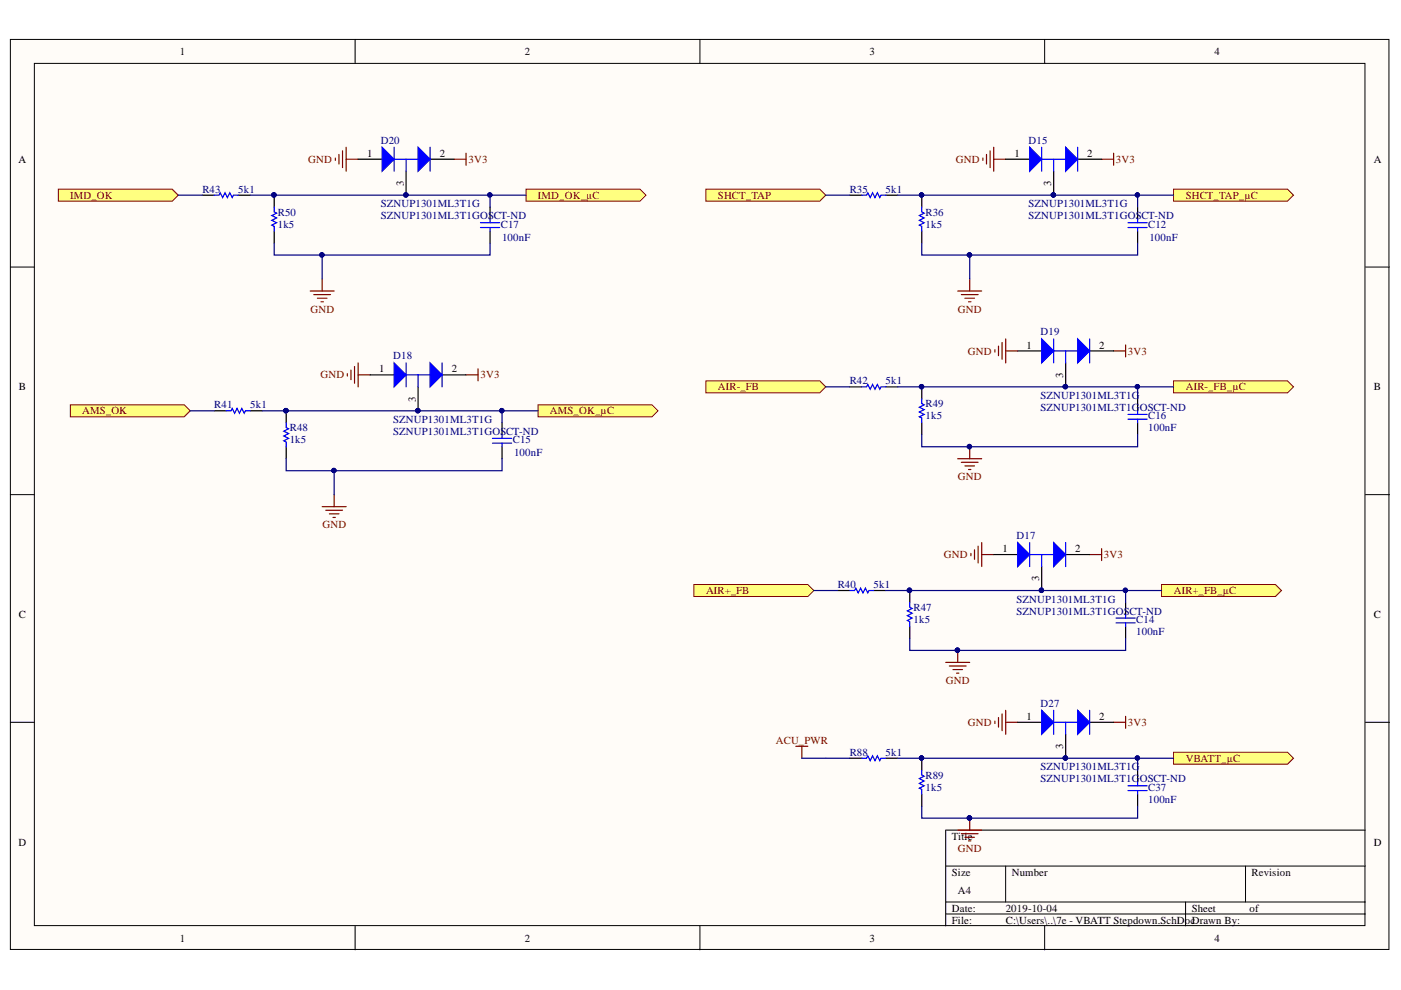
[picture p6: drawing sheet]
<svg xmlns="http://www.w3.org/2000/svg" width="297mm" height="210mm" viewBox="0 0 297 210" stroke-linecap="round" stroke-linejoin="round" font-family="sans-serif">
<defs><g id="words">
<g font-size="2.3">
<text x="38.2" y="11.7">1</text>
<text x="111.3" y="11.7">2</text>
<text x="184.4" y="11.7">3</text>
<text x="257.5" y="11.7">4</text>
<text x="3.9" y="34.5">A</text>
<text x="77.8" y="33.2">1</text>
<text x="93.2" y="33.2">2</text>
<text x="215.1" y="33.2">1</text>
<text x="230.5" y="33.2">2</text>
<text x="291.2" y="34.5">A</text>
<text x="85.6" y="39.5" transform="rotate(-90 85.6 39.5)">3</text>
<text x="222.9" y="39.5" transform="rotate(-90 222.9 39.5)">3</text>
<text x="217.6" y="73.9">1</text>
<text x="233" y="73.9">2</text>
<text x="4" y="82.8">B</text>
<text x="80.4" y="79">1</text>
<text x="95.8" y="79">2</text>
<text x="225.4" y="80.2" transform="rotate(-90 225.4 80.2)">3</text>
<text x="291.2" y="82.8">B</text>
<text x="88.2" y="85.2" transform="rotate(-90 88.2 85.2)">3</text>
<text x="212.6" y="117.1">1</text>
<text x="228" y="117.1">2</text>
<text x="220.3" y="123.3" transform="rotate(-90 220.3 123.3)">3</text>
<text x="4" y="131.1">C</text>
<text x="291.2" y="131.1">C</text>
<text x="217.6" y="152.6">1</text>
<text x="233" y="152.6">2</text>
<text x="225.4" y="158.9" transform="rotate(-90 225.4 158.9)">3</text>
<text x="3.9" y="179.3">D</text>
<text x="201.8" y="178.1">Title</text>
<text x="291.2" y="179.3">D</text>
<text x="201.8" y="185.7">Size</text>
<text x="214.5" y="185.7">Number</text>
<text x="265.4" y="185.7">Revision</text>
<text x="203.1" y="189.5">A4</text>
<text x="201.8" y="193.3">Date:</text>
<text x="201.8" y="195.8">File:</text>
<text x="213.2" y="193.3">2019-10-04</text>
<text x="213.2" y="195.8">C:\Users\..\7e - VBATT Stepdown.SchDocDrawn By:</text>
<text x="252.7" y="193.3">Sheet</text>
<text x="265" y="193.3">of</text>
<text x="38.2" y="199.6">1</text>
<text x="111.3" y="199.6">2</text>
<text x="184.4" y="199.6">3</text>
<text x="257.5" y="199.6">4</text>
</g>
<g font-size="2.3" fill="#800000">
<text x="65.3" y="34.5">GND</text>
<text x="99.3" y="34.5">3V3</text>
<text x="202.7" y="34.5">GND</text>
<text x="236.6" y="34.5">3V3</text>
<text x="14.9" y="42.1">IMD_OK</text>
<text x="114.1" y="42.1">IMD_OK_µC</text>
<text x="152.2" y="42.1">SHCT_TAP</text>
<text x="251.4" y="42.1">SHCT_TAP_µC</text>
<text x="65.8" y="66.3">GND</text>
<text x="203.1" y="66.3">GND</text>
<text x="205.2" y="75.2">GND</text>
<text x="239.1" y="75.2">3V3</text>
<text x="67.9" y="80.2">GND</text>
<text x="101.9" y="80.2">3V3</text>
<text x="152.2" y="82.8">AIR-_FB</text>
<text x="251.4" y="82.8">AIR-_FB_µC</text>
<text x="17.4" y="87.9">AMS_OK</text>
<text x="116.6" y="87.9">AMS_OK_µC</text>
<text x="203.1" y="101.8">GND</text>
<text x="68.4" y="112">GND</text>
<text x="200.1" y="118.4">GND</text>
<text x="234" y="118.4">3V3</text>
<text x="149.7" y="126">AIR+_FB</text>
<text x="248.9" y="126">AIR+_FB_µC</text>
<text x="200.5" y="145">GND</text>
<text x="205.2" y="153.9">GND</text>
<text x="239.1" y="153.9">3V3</text>
<text x="164.5" y="157.7">ACU_PWR</text>
<text x="251.4" y="161.5">VBATT_µC</text>
<text x="203.1" y="180.6">GND</text>
</g>
<g font-size="2.3" fill="#000080">
<text x="80.7" y="30.4">D20</text>
<text x="218.1" y="30.4">D15</text>
<text x="42.9" y="40.8">R43</text>
<text x="50.5" y="40.8">5k1</text>
<text x="180.1" y="40.8">R35</text>
<text x="187.8" y="40.8">5k1</text>
<text x="58.9" y="45.8">R50</text>
<text x="80.7" y="46.5">SZNUP1301ML3T1GOSCT-ND</text>
<text x="80.7" y="44">SZNUP1301ML3T1G</text>
<text x="196.2" y="45.8">R36</text>
<text x="218.1" y="46.5">SZNUP1301ML3T1GOSCT-ND</text>
<text x="218.1" y="44">SZNUP1301ML3T1G</text>
<text x="58.9" y="48.3">1k5</text>
<text x="106.2" y="48.3">C17</text>
<text x="106.4" y="51.1">100nF</text>
<text x="196.2" y="48.3">1k5</text>
<text x="243.4" y="48.3">C12</text>
<text x="243.7" y="51.1">100nF</text>
<text x="220.6" y="71.1">D19</text>
<text x="83.3" y="76.2">D18</text>
<text x="180.1" y="81.5">R42</text>
<text x="187.8" y="81.5">5k1</text>
<text x="45.4" y="86.6">R41</text>
<text x="53.1" y="86.6">5k1</text>
<text x="83.3" y="89.6">SZNUP1301ML3T1G</text>
<text x="196.2" y="88.9">1k5</text>
<text x="196.2" y="86.3">R49</text>
<text x="220.6" y="87.1">SZNUP1301ML3T1G</text>
<text x="220.6" y="84.6">SZNUP1301ML3T1G</text>
<text x="241.7" y="87.1">OSCT-ND</text>
<text x="243.4" y="88.9">C16</text>
<text x="61.4" y="93.9">1k5</text>
<text x="61.4" y="91.4">R48</text>
<text x="83.3" y="92.2">SZNUP1301ML3T1GOSCT-ND</text>
<text x="108.7" y="93.9">C15</text>
<text x="243.4" y="91.4">100nF</text>
<text x="109" y="96.7">100nF</text>
<text x="215.5" y="114.3">D17</text>
<text x="177.6" y="124.7">R40</text>
<text x="185.2" y="124.7">5k1</text>
<text x="193.7" y="129.5">R47</text>
<text x="215.5" y="130.3">SZNUP1301ML3T1GOSCT-ND</text>
<text x="215.5" y="127.8">SZNUP1301ML3T1G</text>
<text x="193.7" y="132.1">1k5</text>
<text x="240.9" y="134.6">100nF</text>
<text x="240.9" y="132.1">C14</text>
<text x="220.6" y="149.8">D27</text>
<text x="180.1" y="160.2">R88</text>
<text x="187.8" y="160.2">5k1</text>
<text x="196.2" y="167.7">1k5</text>
<text x="196.2" y="165.1">R89</text>
<text x="220.6" y="165.9">SZNUP1301ML3T1GOSCT-ND</text>
<text x="220.6" y="163.4">SZNUP1301ML3T1G</text>
<text x="243.4" y="167.7">C37</text>
<text x="243.4" y="170.2">100nF</text>
</g>
</g></defs>
<g fill="#fffcf8" stroke="#000" stroke-width=".21">
<path d="M2.2 8.4h292.3v192.9h-292.3z"/>
<path d="M7.3 13.4h282.1v182.9h-282.1z"/>
</g>
<g fill="none" stroke="#000" stroke-width=".21">
<path d="M75.3 8.4v5M148.4 8.4v5M221.5 8.4v5M2.2 56.6h5.1M289.5 56.6h5.1M2.2 104.9h5.1M289.5 104.9h5.1M2.2 153.1h5.1M289.5 153.1h5.1M289.5 176h-89v20.3M75.3 196.3v5.1M148.4 196.3v5.1"/>
<path d="M200.5 183.6h89M200.5 191.2h89M200.5 193.8h89M213.2 183.6v7.6M221.5 196.3v5.1M251.4 191.2v5.1M264.1 183.6v7.6"/>
</g>
<g fill="none" stroke="#800000" stroke-width=".25">
<path d="M205.6 59.2v2.5M203.1 61.7h5M203.8 62.5h3.6M204.6 63.2h2M205.3 64h.6M203.1 97.3h5M203.8 98h3.6M204.6 98.8h2M205.3 99.5h.6M205.6 94.7v2.6M203.1 137.9v2.5M168.7 158.2h2.6"/>
<path d="M170 158.2v2.6M200.5 140.4h5.1M201.3 141.2h3.5M202 142h2.1M202.8 142.7h.5M203.1 176h5M203.8 176.8h3.6M204.6 177.5h2M205.3 178.3h.6M205.6 173.5v2.5"/>
</g>
<g fill="none" stroke="#000" stroke-width=".25">
<path d="M180.2 41.4h2.5M187.8 41.4h2.5M195.4 41.4v2.5M195.4 49v2.5M241.2 43.9v2.6M241.2 49v2.5M180.2 82h2.5M187.8 82h2.5M195.4 82v2.6M195.4 89.6v2.6M241.2 84.6v2.5M241.2 89.6v2.6"/>
<path d="M177.6 125.2h2.6M185.3 125.2h2.5M192.9 125.2v2.5M192.9 132.8v2.6M238.7 127.7v2.6M238.7 132.8v2.6M180.2 160.8h2.5M187.8 160.8h2.5M195.4 160.8v2.5M195.4 168.4v2.5M241.2 163.3v2.5M241.2 168.4v2.5"/>
</g>
<g fill="#000080" stroke="#000080" stroke-width=".21">
<circle cx="195.4" cy="41.3" r=".46"/>
<circle cx="205.5" cy="94.7" r=".47"/>
<circle cx="195.4" cy="82" r=".46"/>
<circle cx="192.8" cy="125.2" r=".47"/>
<circle cx="203" cy="137.9" r=".46"/>
<circle cx="195.4" cy="160.7" r=".46"/>
<circle cx="205.5" cy="173.4" r=".47"/>
</g>
<g fill="none" stroke="#00f" stroke-width=".25">
<path d="M182.7 41.4h1l.3-.5 .5 1 .5-1 .5 1 .5-1 .5 1 .3-.5h1M195.4 43.9v1l.5 .3-1 .5 1 .5-1 .5 1 .5-1 .5 .5 .3v1M239.2 47.2h4M239.2 48.2h4M241.2 46.5v.7M241.2 48.2v.8M182.7 82h1l.3-.5 .5 1 .5-1 .5 1 .5-1 .5 1 .3-.5h1M195.4 84.6v1l.5 .2-1 .5 1 .5-1 .6 1 .5-1 .5 .5 .2v1M239.2 87.9h4M239.2 88.9h4M241.2 87.1v.8M241.2 88.9v.7"/>
<path d="M180.2 125.2h1l.2-.5 .6 1 .5-1 .5 1 .5-1 .5 1 .2-.5h1.1M192.9 127.7v1.1l.5 .2-1 .5 1 .5-1 .5 1 .5-1 .6 .5 .2v1M236.6 131h4.1M236.6 132.1h4.1M238.7 130.3v.7M238.7 132.1v.7M182.7 160.8h1l.3-.5 .5 1 .5-1 .5 1 .5-1 .5 1 .3-.5h1M195.4 163.3v1l.5 .3-1 .5 1 .5-1 .5 1 .5-1 .5 .5 .3v1M239.2 166.6h4M239.2 167.6h4M241.2 165.8v.8M241.2 167.6v.8"/>
</g>
<g fill="#ffff80" stroke="#800000" stroke-width=".21">
<path d="M149.7 40.1h24.1l1.3 1.3-1.3 1.3h-24.1z" fill-rule="evenodd"/>
<path d="M248.8 40.1h24.2l1.2 1.3-1.2 1.3h-24.2z" fill-rule="evenodd"/>
<path d="M149.7 80.8h24.1l1.3 1.2-1.3 1.3h-24.1z" fill-rule="evenodd"/>
<path d="M248.8 80.8h24.2l1.2 1.2-1.2 1.3h-24.2z" fill-rule="evenodd"/>
<path d="M147.1 123.9h24.2l1.2 1.3-1.2 1.3h-24.2z" fill-rule="evenodd"/>
<path d="M246.3 123.9h24.1l1.3 1.3-1.3 1.3h-24.1z" fill-rule="evenodd"/>
<path d="M248.8 159.5h24.2l1.2 1.3-1.2 1.2h-24.2z" fill-rule="evenodd"/>
</g>
<g fill="none" stroke="#000080" stroke-width=".25">
<path d="M175.1 41.4h5.1M190.3 41.4h50.9v2.5M195.4 51.5v2.6h45.8v-2.6M205.6 54.1v5.1M241.2 41.4h7.6M175.1 82h5.1M190.3 82h58.5M195.4 92.2v2.5h45.8v-2.5M241.2 82v2.6M172.5 125.2h5.1M187.8 125.2h58.5M192.9 135.4v2.5h45.8v-2.5"/>
<path d="M238.7 125.2v2.5M190.3 160.8h58.5M195.4 170.9v2.6h45.8v-2.6M241.2 160.8v2.5"/>
</g>
<g fill="#000080" stroke="#000080" stroke-width=".21">
<circle cx="205.5" cy="94.7" r=".47"/>
<circle cx="203" cy="137.9" r=".46"/>
<circle cx="241.1" cy="41.3" r=".46"/>
<circle cx="195.4" cy="82" r=".46"/>
<circle cx="225.9" cy="82" r=".46"/>
<circle cx="241.1" cy="82" r=".46"/>
<circle cx="195.4" cy="41.3" r=".46"/>
<circle cx="223.3" cy="41.3" r=".46"/>
<circle cx="205.5" cy="54" r=".47"/>
<circle cx="238.6" cy="125.2" r=".46"/>
<circle cx="192.8" cy="125.2" r=".47"/>
<circle cx="220.8" cy="125.2" r=".46"/>
<circle cx="205.5" cy="173.4" r=".47"/>
<circle cx="241.1" cy="160.7" r=".46"/>
<circle cx="195.4" cy="160.7" r=".46"/>
<circle cx="225.9" cy="160.7" r=".46"/>
</g>
<g fill="none" stroke="#800000" stroke-width=".25">
<path d="M208.4 33.5v.5M209.2 32.7v2.1M209.9 32v3.5M210.7 31.2v5.1M210.7 33.8h2.5M233.6 33.8h2.5M236.1 32.5v2.5M210.9 74.1v.6M211.7 73.4v2M212.5 72.6v3.6M213.2 71.9v5M213.2 74.4h2.6"/>
<path d="M236.1 74.4h2.6M238.7 73.1v2.6M205.9 117.3v.5M206.6 116.6v2M207.4 115.8v3.6M208.1 115v5.1M208.1 117.6h2.6M231 117.6h2.6M233.6 116.3v2.6M210.9 152.9v.5M211.7 152.1v2.1M212.5 151.4v3.5"/>
<path d="M213.2 150.6v5.1M213.2 153.1h2.6M236.1 153.1h2.6M238.7 151.9v2.5"/>
</g>
<path d="M213.2 33.8h5.1M223.4 36.3v5.1M228.5 33.8h5.1" fill="none" stroke="#000" stroke-width=".25"/>
<path d="M225.9 31.2l2.6 2.6-2.6 2.5z" fill="#00f"/>
<path d="M225.9 31.2l2.6 2.6-2.6 2.5z" fill="none" stroke="#00f" stroke-width=".25"/>
<path d="M218.3 31.2l2.6 2.6-2.6 2.5z" fill="#00f"/>
<path d="M218.3 31.2l2.6 2.6-2.6 2.5zM220.9 31.2v5.1M220.9 33.8h5M223.4 33.8v2.5M228.5 31.2v5.1" fill="none" stroke="#00f" stroke-width=".25"/>
<g fill="#000080" stroke="#000080" stroke-width=".21">
<circle cx="223.3" cy="41.3" r=".46"/>
<circle cx="225.9" cy="82" r=".46"/>
</g>
<path d="M215.8 74.4h5.1M225.9 76.9v5.1M231 74.4h5.1" fill="none" stroke="#000" stroke-width=".25"/>
<path d="M228.5 71.9l2.5 2.5-2.5 2.5z" fill="#00f"/>
<path d="M228.5 71.9l2.5 2.5-2.5 2.5z" fill="none" stroke="#00f" stroke-width=".25"/>
<path d="M220.9 71.9l2.5 2.5-2.5 2.5z" fill="#00f"/>
<path d="M220.9 71.9l2.5 2.5-2.5 2.5zM223.4 71.9v5M223.4 74.4h5.1M225.9 74.4v2.5M231 71.9v5" fill="none" stroke="#00f" stroke-width=".25"/>
<g fill="#000080" stroke="#000080" stroke-width=".21">
<circle cx="225.9" cy="82" r=".46"/>
<circle cx="220.8" cy="125.2" r=".46"/>
</g>
<path d="M210.7 117.6h5.1M225.9 117.6h5.1M220.9 120.1v5.1" fill="none" stroke="#000" stroke-width=".25"/>
<path d="M223.4 115l2.5 2.6-2.5 2.5z" fill="#00f"/>
<path d="M223.4 115l2.5 2.6-2.5 2.5z" fill="none" stroke="#00f" stroke-width=".25"/>
<path d="M215.8 115l2.5 2.6-2.5 2.5z" fill="#00f"/>
<path d="M215.8 115l2.5 2.6-2.5 2.5zM218.3 115v5.1M218.3 117.6h5.1M220.9 117.6v2.5M225.9 115v5.1" fill="none" stroke="#00f" stroke-width=".25"/>
<g fill="#000080" stroke="#000080" stroke-width=".21">
<circle cx="220.8" cy="125.2" r=".46"/>
<circle cx="225.9" cy="160.7" r=".46"/>
</g>
<path d="M215.8 153.1h5.1M225.9 155.7v5.1M231 153.1h5.1" fill="none" stroke="#000" stroke-width=".25"/>
<path d="M228.5 150.6l2.5 2.5-2.5 2.6z" fill="#00f"/>
<path d="M228.5 150.6l2.5 2.5-2.5 2.6z" fill="none" stroke="#00f" stroke-width=".25"/>
<path d="M220.9 150.6l2.5 2.5-2.5 2.6z" fill="#00f"/>
<path d="M45.4 41.4h1l.3-.5 .5 1 .5-1 .5 1 .5-1 .5 1 .3-.5h1M58.1 43.9v1l.5 .3-1 .5 1 .5-1 .5 1 .5-1 .5 .5 .3v1M101.9 47.2h4M101.9 48.2h4M103.9 46.5v.7M103.9 48.2v.8M220.9 150.6l2.5 2.5-2.5 2.6zM223.4 150.6v5.1M223.4 153.1h5.1M225.9 153.1v2.6M231 150.6v5.1" fill="none" stroke="#00f" stroke-width=".25"/>
<g fill="#000080" stroke="#000080" stroke-width=".21">
<circle cx="225.9" cy="160.7" r=".46"/>
<circle cx="58.1" cy="41.3" r=".46"/>
</g>
<path d="M170 160.8h10.2" fill="none" stroke="#000080" stroke-width=".25"/>
<path d="M68.3 59.2v2.5M65.8 61.7h5M66.5 62.5h3.6M67.3 63.2h2M68.1 64h.5" fill="none" stroke="#800000" stroke-width=".25"/>
<path d="M42.9 41.4h2.5M50.5 41.4h2.5M58.1 41.4v2.5M58.1 49v2.5M103.9 43.9v2.6M103.9 49v2.5" fill="none" stroke="#000" stroke-width=".25"/>
<g fill="#ffff80" stroke="#800000" stroke-width=".21">
<path d="M12.4 40.1h24.1l1.3 1.3-1.3 1.3h-24.1z" fill-rule="evenodd"/>
<path d="M111.5 40.1h24.2l1.3 1.3-1.3 1.3h-24.2z" fill-rule="evenodd"/>
</g>
<path d="M37.8 41.4h5.1M53 41.4h50.9v2.5M58.1 51.5v2.6h45.8v-2.6M68.3 54.1v5.1M103.9 41.4h7.6" fill="none" stroke="#000080" stroke-width=".25"/>
<g fill="#000080" stroke="#000080" stroke-width=".21">
<circle cx="103.8" cy="41.3" r=".46"/>
<circle cx="58.1" cy="41.3" r=".46"/>
<circle cx="86.1" cy="41.3" r=".46"/>
<circle cx="68.2" cy="54" r=".47"/>
</g>
<path d="M71.1 33.5v.5M71.9 32.7v2.1M72.6 32v3.5M73.4 31.2v5.1M73.4 33.8h2.5M96.3 33.8h2.5M98.8 32.5v2.5" fill="none" stroke="#800000" stroke-width=".25"/>
<path d="M75.9 33.8h5.1M86.1 36.3v5.1M91.2 33.8h5.1" fill="none" stroke="#000" stroke-width=".25"/>
<path d="M88.6 31.2l2.6 2.6-2.6 2.5z" fill="#00f"/>
<path d="M88.6 31.2l2.6 2.6-2.6 2.5z" fill="none" stroke="#00f" stroke-width=".25"/>
<path d="M81 31.2l2.6 2.6-2.6 2.5z" fill="#00f"/>
<path d="M81 31.2l2.6 2.6-2.6 2.5zM83.6 31.2v5.1M83.6 33.8h5M86.1 33.8v2.5M91.2 31.2v5.1M48 87.1h1l.2-.5 .5 1 .6-1 .5 1 .5-1 .5 1 .2-.5h1M60.7 89.6v1.1l.5 .2-1 .5 1 .5-1 .5 1 .5-1 .6 .5 .2v1M104.4 92.9h4.1M104.4 94h4.1M106.4 92.2v.7M106.4 94v.7" fill="none" stroke="#00f" stroke-width=".25"/>
<g fill="#000080" stroke="#000080" stroke-width=".21">
<circle cx="86.1" cy="41.3" r=".46"/>
<circle cx="60.6" cy="87.1" r=".47"/>
</g>
<path d="M68.3 107.4h5.1M69.1 108.2h3.5M69.8 108.9h2.1M70.6 109.7h.5M70.8 104.9v2.5" fill="none" stroke="#800000" stroke-width=".25"/>
<path d="M45.4 87.1h2.6M53 87.1h2.6M60.7 87.1v2.5M60.7 94.7v2.6M106.4 89.6v2.6M106.4 94.7v2.6" fill="none" stroke="#000" stroke-width=".25"/>
<g fill="#ffff80" stroke="#800000" stroke-width=".21">
<path d="M14.9 85.8h24.2l1.2 1.3-1.2 1.3h-24.2z" fill-rule="evenodd"/>
<path d="M114.1 85.8h24.1l1.3 1.3-1.3 1.3h-24.1z" fill-rule="evenodd"/>
</g>
<path d="M40.3 87.1h5.1M55.6 87.1h50.8v2.5M60.7 97.3v2.5h45.7v-2.5M70.8 99.8v5.1M106.4 87.1h7.7" fill="none" stroke="#000080" stroke-width=".25"/>
<g fill="#000080" stroke="#000080" stroke-width=".21">
<circle cx="106.4" cy="87.1" r=".46"/>
<circle cx="60.6" cy="87.1" r=".47"/>
<circle cx="88.6" cy="87.1" r=".47"/>
<circle cx="70.8" cy="99.8" r=".46"/>
</g>
<path d="M73.6 79.2v.5M74.4 78.5v2M75.2 77.7v3.6M75.9 76.9v5.1M75.9 79.5h2.6M98.8 79.5h2.6M101.4 78.2v2.6" fill="none" stroke="#800000" stroke-width=".25"/>
<path d="M78.5 79.5h5.1M93.7 79.5h5.1M88.6 82v5.1" fill="none" stroke="#000" stroke-width=".25"/>
<path d="M91.2 76.9l2.5 2.6-2.5 2.5z" fill="#00f"/>
<path d="M91.2 76.9l2.5 2.6-2.5 2.5z" fill="none" stroke="#00f" stroke-width=".25"/>
<path d="M83.6 76.9l2.5 2.6-2.5 2.5z" fill="#00f"/>
<path d="M83.6 76.9l2.5 2.6-2.5 2.5zM86.1 76.9v5.1M86.1 79.5h5.1M88.6 79.5v2.5M93.7 76.9v5.1" fill="none" stroke="#00f" stroke-width=".25"/>
<circle cx="88.6" cy="87.1" r=".47" fill="#000080" stroke="#000080" stroke-width=".21"/>
<use href="#words"/>
</svg>
